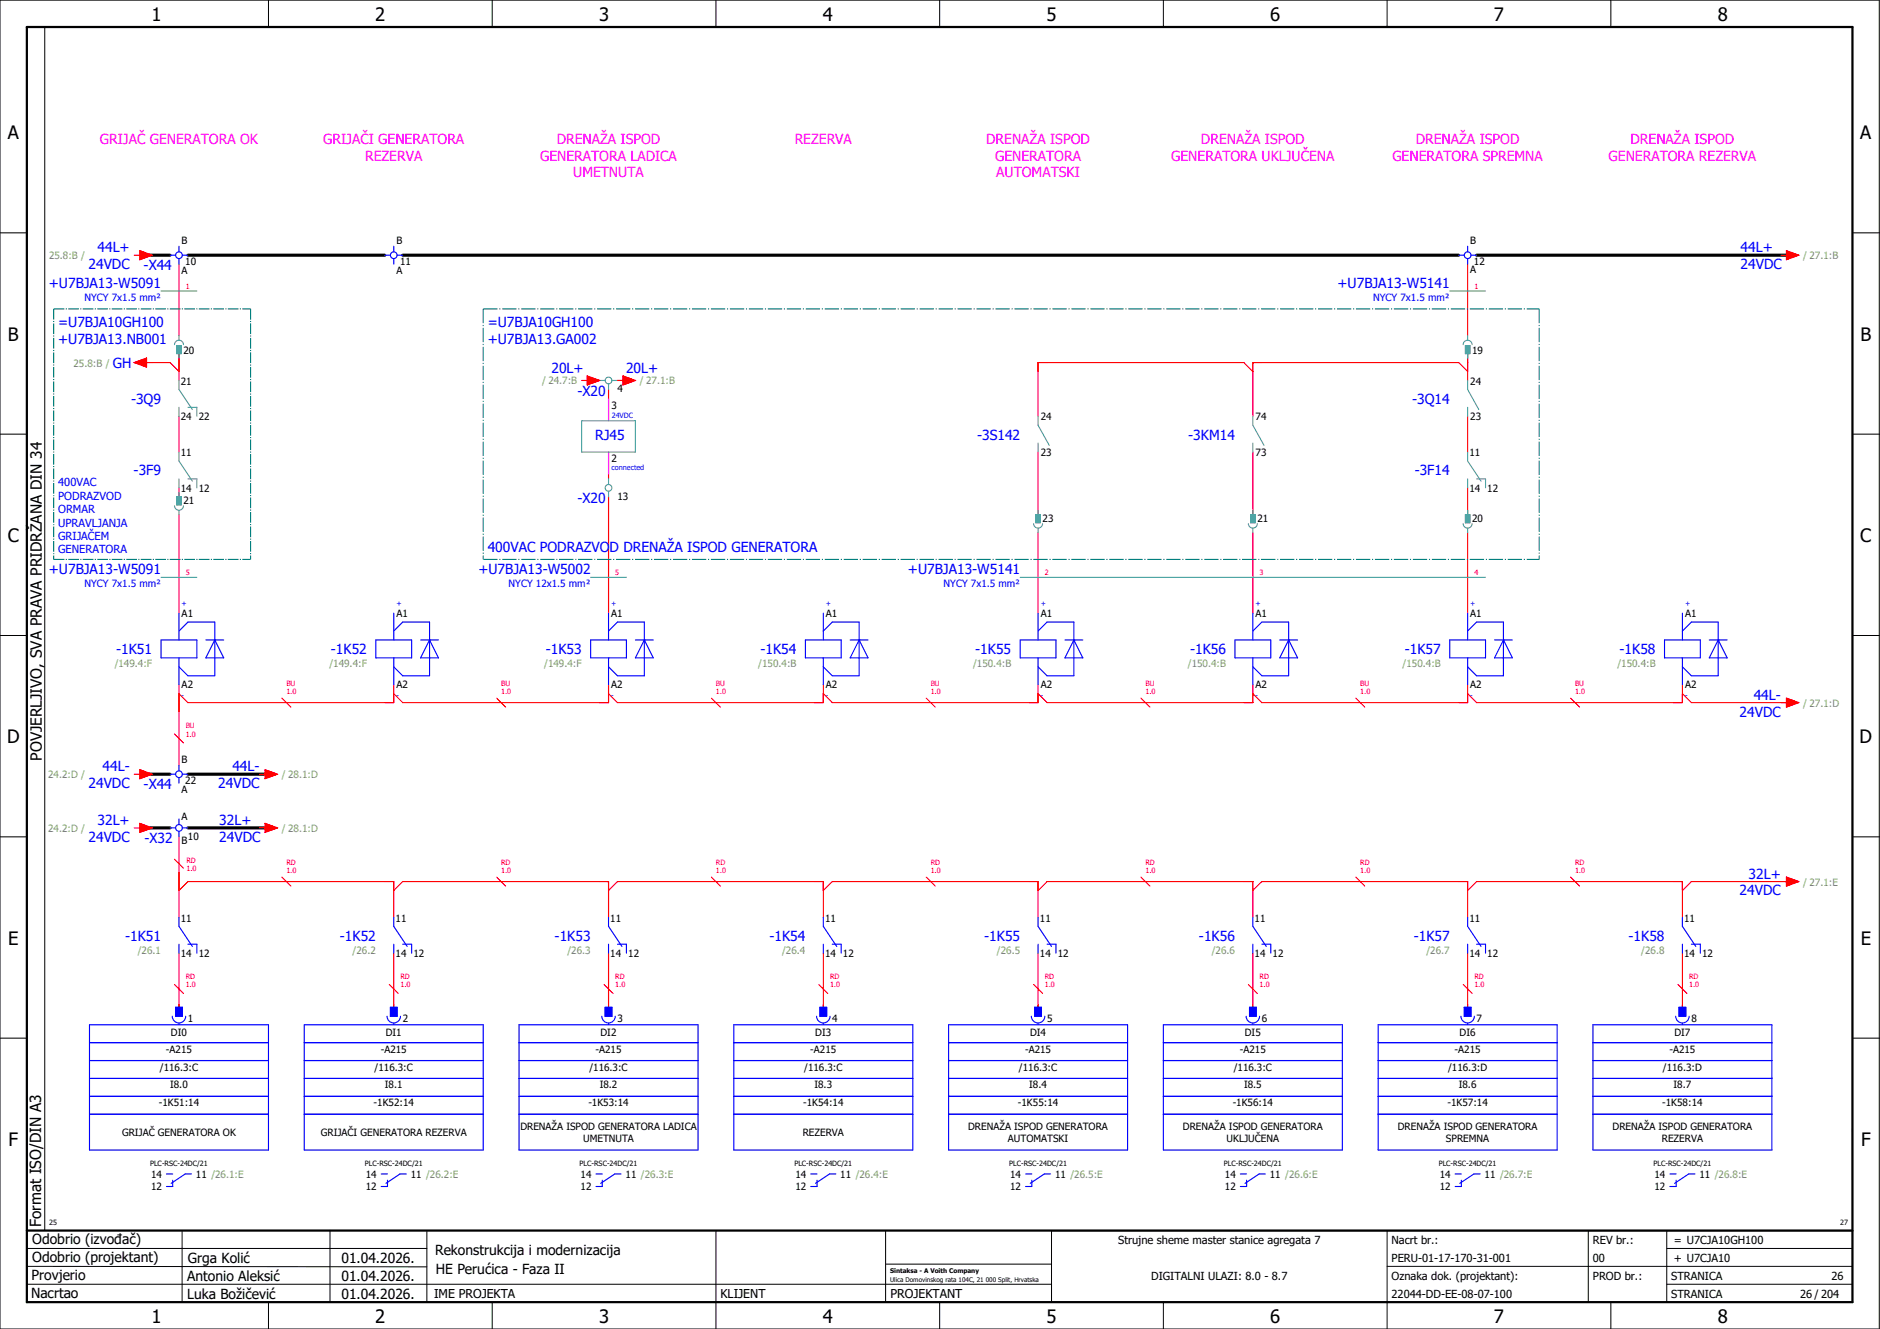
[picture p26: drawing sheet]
<svg xmlns="http://www.w3.org/2000/svg" width="420mm" height="297mm" viewBox="0 0 420 297" stroke-linecap="round" stroke-linejoin="round" font-family="sans-serif">
<defs><g id="words">
<g font-size="4.1">
<text x="33.9" y="4.7">1</text>
<text x="83.9" y="4.7">2</text>
<text x="133.9" y="4.7">3</text>
<text x="183.9" y="4.7">4</text>
<text x="233.9" y="4.7">5</text>
<text x="283.9" y="4.7">6</text>
<text x="333.9" y="4.7">7</text>
<text x="383.9" y="4.7">8</text>
<text x="1.8" y="31.2">A</text>
<text x="415.8" y="31.2">A</text>
<text x="1.8" y="76.2">B</text>
<text x="415.8" y="76.2">B</text>
<text x="1.8" y="121.2">C</text>
<text x="415.8" y="121.2">C</text>
<text x="1.6" y="166.2">D</text>
<text x="415.6" y="166.2">D</text>
<text x="1.8" y="211.2">E</text>
<text x="415.8" y="211.2">E</text>
<text x="1.9" y="256.2">F</text>
<text x="415.9" y="256.2">F</text>
<text x="33.9" y="295.7">1</text>
<text x="83.9" y="295.7">2</text>
<text x="133.9" y="295.7">3</text>
<text x="183.9" y="295.7">4</text>
<text x="233.9" y="295.7">5</text>
<text x="283.9" y="295.7">6</text>
<text x="333.9" y="295.7">7</text>
<text x="383.9" y="295.7">8</text>
</g>
<g font-size="3.4">
<text x="9.4" y="170" transform="rotate(-90 9.4 170)">POVJERLJIVO, SVA PRAVA PRIDRŽANA DIN 34</text>
<text x="9.2" y="274.3" transform="rotate(-90 9.2 274.3)">Format ISO/DIN A3</text>
</g>
<g font-size="3.1" fill="#f0f">
<text x="22.3" y="32.1">GRIJAČ GENERATORA OK</text>
<text x="72.2" y="32.1">GRIJAČI GENERATORA</text>
<text x="81.6" y="35.9">REZERVA</text>
<text x="120.7" y="35.9">GENERATORA LADICA</text>
<text x="124.4" y="32.1">DRENAŽA ISPOD</text>
<text x="177.6" y="32.1">REZERVA</text>
<text x="220.4" y="32.1">DRENAŽA ISPOD</text>
<text x="222.4" y="35.9">GENERATORA</text>
<text x="261.8" y="35.9">GENERATORA UKLJUČENA</text>
<text x="268.4" y="32.1">DRENAŽA ISPOD</text>
<text x="311.2" y="35.9">GENERATORA SPREMNA</text>
<text x="316.4" y="32.1">DRENAŽA ISPOD</text>
<text x="359.5" y="35.9">GENERATORA REZERVA</text>
<text x="364.4" y="32.1">DRENAŽA ISPOD</text>
<text x="128.1" y="39.6">UMETNUTA</text>
<text x="222.7" y="39.6">AUTOMATSKI</text>
</g>
<g font-size="3.1" fill="#00f">
<text x="21.8" y="56.4">44L+</text>
<text x="389" y="56.4">44L+</text>
<text x="10.9" y="64.4">+U7BJA13-W5091</text>
<text x="19.8" y="60.1">24VDC</text>
<text x="32.1" y="60.3">-X44</text>
<text x="298.9" y="64.4">+U7BJA13-W5141</text>
<text x="389" y="60.1">24VDC</text>
<text x="13" y="73.1">=U7BJA10GH100</text>
<text x="13" y="76.9">+U7BJA13.NB001</text>
<text x="109" y="73.1">=U7BJA10GH100</text>
<text x="109" y="76.9">+U7BJA13.GA002</text>
<text x="25.2" y="82.3">GH</text>
<text x="123.2" y="83.3">20L+</text>
<text x="139.9" y="83.3">20L+</text>
<text x="129.1" y="88.5">-X20</text>
<text x="29.3" y="90.3">-3Q9</text>
<text x="315.6" y="90.3">-3Q14</text>
<text x="133" y="98.4">RJ45</text>
<text x="218.4" y="98.3">-3S142</text>
<text x="265.6" y="98.3">-3KM14</text>
<text x="29.9" y="106.3">-3F9</text>
<text x="316.2" y="106.3">-3F14</text>
<text x="129.1" y="112.5">-X20</text>
<text x="109" y="123.4">400VAC PODRAZVOD DRENAŽA ISPOD GENERATORA</text>
<text x="10.9" y="128.4">+U7BJA13-W5091</text>
<text x="106.9" y="128.4">+U7BJA13-W5002</text>
<text x="202.9" y="128.4">+U7BJA13-W5141</text>
<text x="26" y="146.3">-1K51</text>
<text x="74" y="146.3">-1K52</text>
<text x="122" y="146.3">-1K53</text>
<text x="170" y="146.3">-1K54</text>
<text x="218" y="146.3">-1K55</text>
<text x="266" y="146.3">-1K56</text>
<text x="314" y="146.3">-1K57</text>
<text x="362" y="146.3">-1K58</text>
<text x="388.8" y="160.1">24VDC</text>
<text x="391.9" y="156.4">44L-</text>
<text x="22.9" y="172.4">44L-</text>
<text x="51.9" y="172.4">44L-</text>
<text x="19.8" y="176.1">24VDC</text>
<text x="32.1" y="176.3">-X44</text>
<text x="48.8" y="176.1">24VDC</text>
<text x="21.8" y="184.4">32L+</text>
<text x="49" y="184.4">32L+</text>
<text x="19.8" y="188.1">24VDC</text>
<text x="32.3" y="188.3">-X32</text>
<text x="49" y="188.1">24VDC</text>
<text x="390.8" y="196.4">32L+</text>
<text x="388.8" y="200.1">24VDC</text>
<text x="28" y="210.3">-1K51</text>
<text x="76" y="210.3">-1K52</text>
<text x="124" y="210.3">-1K53</text>
<text x="172" y="210.3">-1K54</text>
<text x="220" y="210.3">-1K55</text>
<text x="268" y="210.3">-1K56</text>
<text x="316" y="210.3">-1K57</text>
<text x="364" y="210.3">-1K58</text>
</g>
<g font-size="3.1">
<text x="7.2" y="278.1">Odobrio (izvođač)</text>
<text x="97.2" y="280.5">Rekonstrukcija i modernizacija</text>
<text x="7.1" y="286.1">Provjerio</text>
<text x="7.2" y="282.1">Odobrio (projektant)</text>
<text x="41.8" y="286.2">Antonio Aleksić</text>
<text x="42" y="282.3">Grga Kolić</text>
<text x="76.3" y="282.3">01.04.2026.</text>
<text x="76.3" y="286.3">01.04.2026.</text>
<text x="97.4" y="284.8">HE Perućica - Faza II</text>
<text x="6.9" y="290">Nacrtao</text>
<text x="41.8" y="290.3">Luka Božičević</text>
<text x="76.3" y="290.3">01.04.2026.</text>
</g>
<g font-size="2.7">
<text x="97" y="290.1">IME PROJEKTA</text>
<text x="161" y="290.1">KLIJENT</text>
<text x="199" y="290.1">PROJEKTANT</text>
</g>
<g font-size="2.5" fill="#00f">
<text x="13" y="108.7">400VAC</text>
<text x="13" y="111.7">PODRAZVOD</text>
<text x="13" y="114.7">ORMAR</text>
<text x="13" y="117.7">UPRAVLJANJA</text>
<text x="13" y="120.7">GRIJAČEM</text>
<text x="13" y="123.7">GENERATORA</text>
</g>
<g font-size="2.5">
<text x="249.9" y="278">Strujne sheme master stanice agregata 7</text>
<text x="311" y="278">Nacrt br.:</text>
<text x="356" y="278">REV br.:</text>
<text x="374.1" y="278">= U7CJA10GH100</text>
<text x="257.3" y="286">DIGITALNI ULAZI: 8.0 - 8.7</text>
<text x="311" y="286">Oznaka dok. (projektant):</text>
<text x="311" y="282">PERU-01-17-170-31-001</text>
<text x="356" y="286">PROD br.:</text>
<text x="356" y="282">00</text>
<text x="373.5" y="286">STRANICA</text>
<text x="374.1" y="282.1">+ U7CJA10</text>
<text x="409.3" y="286">26</text>
<text x="311" y="290">22044-DD-EE-08-07-100</text>
<text x="373.5" y="290">STRANICA</text>
<text x="402.3" y="290">26 / 204</text>
</g>
<g font-size="2.2" fill="#7ca552">
<text x="11" y="57.9">25.8:B /</text>
<text x="403" y="57.9">/ 27.1:B</text>
<text x="16.4" y="82">25.8:B /</text>
<text x="121.2" y="85.9">/ 24.7:B</text>
<text x="143" y="85.9">/ 27.1:B</text>
<text x="25.6" y="149.2">/149.4:F</text>
<text x="73.6" y="149.2">/149.4:F</text>
<text x="121.6" y="149.2">/149.4:F</text>
<text x="169.5" y="149.2">/150.4:B</text>
<text x="217.5" y="149.2">/150.4:B</text>
<text x="265.5" y="149.2">/150.4:B</text>
<text x="313.5" y="149.2">/150.4:B</text>
<text x="361.5" y="149.2">/150.4:B</text>
<text x="403" y="157.9">/ 27.1:D</text>
<text x="10.8" y="173.9">24.2:D /</text>
<text x="63" y="173.9">/ 28.1:D</text>
<text x="10.8" y="185.9">24.2:D /</text>
<text x="63" y="185.9">/ 28.1:D</text>
<text x="403" y="197.9">/ 27.1:E</text>
<text x="30.8" y="213.2">/26.1</text>
<text x="78.8" y="213.2">/26.2</text>
<text x="126.8" y="213.2">/26.3</text>
<text x="174.8" y="213.2">/26.4</text>
<text x="222.8" y="213.2">/26.5</text>
<text x="270.8" y="213.2">/26.6</text>
<text x="318.8" y="213.2">/26.7</text>
<text x="366.8" y="213.2">/26.8</text>
</g>
<g font-size="2.2">
<text x="40.6" y="54.6">B</text>
<text x="41.4" y="59.3">10</text>
<text x="88.6" y="54.6">B</text>
<text x="89.4" y="59.3">11</text>
<text x="328.6" y="54.6">B</text>
<text x="329.4" y="59.3">12</text>
<text x="40.6" y="61.3">A</text>
<text x="88.6" y="61.3">A</text>
<text x="328.6" y="61.1">A</text>
<text x="41" y="79.1">20</text>
<text x="329" y="79.1">19</text>
<text x="40.4" y="86">21</text>
<text x="138" y="87.7">4</text>
<text x="328.6" y="86">24</text>
<text x="40.4" y="93.9">24</text>
<text x="44.4" y="93.9">22</text>
<text x="136.7" y="91.5">3</text>
<text x="232.6" y="94">24</text>
<text x="280.6" y="94">74</text>
<text x="328.6" y="93.9">23</text>
<text x="40.4" y="102">11</text>
<text x="232.6" y="101.9">23</text>
<text x="280.6" y="101.9">73</text>
<text x="328.4" y="102">11</text>
<text x="136.7" y="103.4">2</text>
<text x="40.4" y="109.9">14</text>
<text x="41" y="112.7">21</text>
<text x="44.4" y="109.9">12</text>
<text x="138" y="111.7">13</text>
<text x="328.4" y="109.9">14</text>
<text x="332.4" y="109.9">12</text>
<text x="233" y="116.7">23</text>
<text x="281" y="116.7">21</text>
<text x="329" y="116.7">20</text>
<text x="40.6" y="138">A1</text>
<text x="88.6" y="138">A1</text>
<text x="136.6" y="138">A1</text>
<text x="184.6" y="138">A1</text>
<text x="232.6" y="138">A1</text>
<text x="280.6" y="138">A1</text>
<text x="328.6" y="138">A1</text>
<text x="376.6" y="138">A1</text>
<text x="40.6" y="153.9">A2</text>
<text x="88.6" y="153.9">A2</text>
<text x="136.6" y="153.9">A2</text>
<text x="184.6" y="153.9">A2</text>
<text x="232.6" y="153.9">A2</text>
<text x="280.6" y="153.9">A2</text>
<text x="328.6" y="153.9">A2</text>
<text x="376.6" y="153.9">A2</text>
<text x="40.6" y="170.6">B</text>
<text x="40.6" y="177.3">A</text>
<text x="41.4" y="175.3">22</text>
<text x="40.6" y="183.2">A</text>
<text x="40.6" y="188.7">B</text>
<text x="42" y="187.7">10</text>
<text x="40.4" y="206">11</text>
<text x="88.4" y="206">11</text>
<text x="136.4" y="206">11</text>
<text x="184.4" y="206">11</text>
<text x="232.4" y="206">11</text>
<text x="280.4" y="206">11</text>
<text x="328.4" y="206">11</text>
<text x="376.4" y="206">11</text>
<text x="40.4" y="213.9">14</text>
<text x="44.4" y="213.9">12</text>
<text x="88.4" y="213.9">14</text>
<text x="92.4" y="213.9">12</text>
<text x="136.4" y="213.9">14</text>
<text x="140.4" y="213.9">12</text>
<text x="184.4" y="213.9">14</text>
<text x="188.4" y="213.9">12</text>
<text x="232.4" y="213.9">14</text>
<text x="236.4" y="213.9">12</text>
<text x="280.4" y="213.9">14</text>
<text x="284.4" y="213.9">12</text>
<text x="328.4" y="213.9">14</text>
<text x="332.4" y="213.9">12</text>
<text x="376.4" y="213.9">14</text>
<text x="380.4" y="213.9">12</text>
<text x="38.2" y="231.5">DI0</text>
<text x="42" y="228.4">1</text>
<text x="86.2" y="231.5">DI1</text>
<text x="90" y="228.4">2</text>
<text x="134.2" y="231.5">DI2</text>
<text x="138" y="228.4">3</text>
<text x="182.2" y="231.5">DI3</text>
<text x="186" y="228.4">4</text>
<text x="230.2" y="231.5">DI4</text>
<text x="234" y="228.4">5</text>
<text x="278.2" y="231.5">DI5</text>
<text x="282" y="228.4">6</text>
<text x="326.2" y="231.5">DI6</text>
<text x="330" y="228.4">7</text>
<text x="374.2" y="231.5">DI7</text>
<text x="378" y="228.4">8</text>
<text x="35.7" y="239.3">/116.3:C</text>
<text x="37.1" y="235.3">-A215</text>
<text x="83.7" y="239.3">/116.3:C</text>
<text x="85.1" y="235.3">-A215</text>
<text x="131.7" y="239.3">/116.3:C</text>
<text x="133.1" y="235.3">-A215</text>
<text x="179.7" y="239.3">/116.3:C</text>
<text x="181.1" y="235.3">-A215</text>
<text x="227.7" y="239.3">/116.3:C</text>
<text x="229.1" y="235.3">-A215</text>
<text x="275.7" y="239.3">/116.3:C</text>
<text x="277.1" y="235.3">-A215</text>
<text x="323.6" y="239.3">/116.3:D</text>
<text x="325.1" y="235.3">-A215</text>
<text x="371.6" y="239.3">/116.3:D</text>
<text x="373.1" y="235.3">-A215</text>
<text x="38" y="243.3">I8.0</text>
<text x="86" y="243.3">I8.1</text>
<text x="134" y="243.3">I8.2</text>
<text x="182" y="243.3">I8.3</text>
<text x="230" y="243.3">I8.4</text>
<text x="278" y="243.3">I8.5</text>
<text x="326" y="243.3">I8.6</text>
<text x="374" y="243.3">I8.7</text>
<text x="35.5" y="247.3">-1K51:14</text>
<text x="83.5" y="247.3">-1K52:14</text>
<text x="131.5" y="247.3">-1K53:14</text>
<text x="179.5" y="247.3">-1K54:14</text>
<text x="227.5" y="247.3">-1K55:14</text>
<text x="275.5" y="247.3">-1K56:14</text>
<text x="323.5" y="247.3">-1K57:14</text>
<text x="371.5" y="247.3">-1K58:14</text>
<text x="27.3" y="253.9">GRIJAČ GENERATORA OK</text>
<text x="71.7" y="253.9">GRIJAČI GENERATORA REZERVA</text>
<text x="116.3" y="252.6">DRENAŽA ISPOD GENERATORA LADICA</text>
<text x="130.3" y="255.3">UMETNUTA</text>
<text x="179.4" y="253.9">REZERVA</text>
<text x="216.4" y="252.6">DRENAŽA ISPOD GENERATORA</text>
<text x="225.3" y="255.3">AUTOMATSKI</text>
<text x="264.4" y="252.6">DRENAŽA ISPOD GENERATORA</text>
<text x="274.1" y="255.3">UKLJUČENA</text>
<text x="312.4" y="252.6">DRENAŽA ISPOD GENERATORA</text>
<text x="323.2" y="255.3">SPREMNA</text>
<text x="360.4" y="252.6">DRENAŽA ISPOD GENERATORA</text>
<text x="371.4" y="255.3">REZERVA</text>
<text x="33.8" y="263.3">14</text>
<text x="43.8" y="263.3">11 /26.1:E</text>
<text x="81.8" y="263.3">14</text>
<text x="91.8" y="263.3">11 /26.2:E</text>
<text x="129.8" y="263.3">14</text>
<text x="139.8" y="263.3">11 /26.3:E</text>
<text x="177.8" y="263.3">14</text>
<text x="187.8" y="263.3">11 /26.4:E</text>
<text x="225.8" y="263.3">14</text>
<text x="235.8" y="263.3">11 /26.5:E</text>
<text x="273.8" y="263.3">14</text>
<text x="283.8" y="263.3">11 /26.6:E</text>
<text x="321.8" y="263.3">14</text>
<text x="331.8" y="263.3">11 /26.7:E</text>
<text x="369.8" y="263.3">14</text>
<text x="379.8" y="263.3">11 /26.8:E</text>
<text x="33.8" y="266.1">12</text>
<text x="81.8" y="266.1">12</text>
<text x="129.8" y="266.1">12</text>
<text x="177.8" y="266.1">12</text>
<text x="225.8" y="266.1">12</text>
<text x="273.8" y="266.1">12</text>
<text x="321.8" y="266.1">12</text>
<text x="369.8" y="266.1">12</text>
</g>
<g font-size="2.2" fill="#00f">
<text x="18.9" y="67.3">NYCY 7x1.5 mm²</text>
<text x="306.9" y="67.3">NYCY 7x1.5 mm²</text>
<text x="18.9" y="131.3">NYCY 7x1.5 mm²</text>
<text x="113.7" y="131.3">NYCY 12x1.5 mm²</text>
<text x="210.9" y="131.3">NYCY 7x1.5 mm²</text>
</g>
<g font-size="1.6" fill="#f00">
<text x="41.5" y="64.5">1</text>
<text x="329.5" y="64.5">1</text>
<text x="41.5" y="128.5">5</text>
<text x="137.5" y="128.5">5</text>
<text x="233.5" y="128.5">2</text>
<text x="281.5" y="128.5">3</text>
<text x="329.5" y="128.5">4</text>
<text x="64" y="155.2">1.0</text>
<text x="64" y="153.3">BU</text>
<text x="112" y="155.2">1.0</text>
<text x="112" y="153.3">BU</text>
<text x="160" y="155.2">1.0</text>
<text x="160" y="153.3">BU</text>
<text x="208" y="155.2">1.0</text>
<text x="208" y="153.3">BU</text>
<text x="256" y="155.2">1.0</text>
<text x="256" y="153.3">BU</text>
<text x="304" y="155.2">1.0</text>
<text x="304" y="153.3">BU</text>
<text x="352" y="155.2">1.0</text>
<text x="352" y="153.3">BU</text>
<text x="41.5" y="164.7">1.0</text>
<text x="41.5" y="162.8">BU</text>
<text x="41.7" y="194.7">1.0</text>
<text x="41.7" y="192.8">RD</text>
<text x="64" y="195.2">1.0</text>
<text x="64" y="193.3">RD</text>
<text x="112" y="195.2">1.0</text>
<text x="112" y="193.3">RD</text>
<text x="160" y="195.2">1.0</text>
<text x="160" y="193.3">RD</text>
<text x="208" y="195.2">1.0</text>
<text x="208" y="193.3">RD</text>
<text x="256" y="195.2">1.0</text>
<text x="256" y="193.3">RD</text>
<text x="304" y="195.2">1.0</text>
<text x="304" y="193.3">RD</text>
<text x="352" y="195.2">1.0</text>
<text x="352" y="193.3">RD</text>
<text x="41.5" y="220.7">1.0</text>
<text x="41.5" y="218.8">RD</text>
<text x="89.5" y="220.7">1.0</text>
<text x="89.5" y="218.8">RD</text>
<text x="137.5" y="220.7">1.0</text>
<text x="137.5" y="218.8">RD</text>
<text x="185.5" y="220.7">1.0</text>
<text x="185.5" y="218.8">RD</text>
<text x="233.5" y="220.7">1.0</text>
<text x="233.5" y="218.8">RD</text>
<text x="281.5" y="220.7">1.0</text>
<text x="281.5" y="218.8">RD</text>
<text x="329.5" y="220.7">1.0</text>
<text x="329.5" y="218.8">RD</text>
<text x="377.5" y="220.7">1.0</text>
<text x="377.5" y="218.8">RD</text>
</g>
<g font-size="1.6" fill="#00f">
<text x="136.7" y="93.5">24VDC</text>
<text x="136.7" y="105">connected</text>
<text x="40.6" y="135.4">+</text>
<text x="88.6" y="135.4">+</text>
<text x="136.6" y="135.4">+</text>
<text x="184.6" y="135.4">+</text>
<text x="232.6" y="135.4">+</text>
<text x="280.6" y="135.4">+</text>
<text x="328.6" y="135.4">+</text>
<text x="376.6" y="135.4">+</text>
<text x="40.6" y="156">-</text>
<text x="88.6" y="156">-</text>
<text x="136.6" y="156">-</text>
<text x="184.6" y="156">-</text>
<text x="232.6" y="156">-</text>
<text x="280.6" y="156">-</text>
<text x="328.6" y="156">-</text>
<text x="376.6" y="156">-</text>
</g>
<g font-size="1.6">
<text x="33.5" y="260.7">PLC-RSC-24DC/21</text>
<text x="81.5" y="260.7">PLC-RSC-24DC/21</text>
<text x="129.5" y="260.7">PLC-RSC-24DC/21</text>
<text x="177.5" y="260.7">PLC-RSC-24DC/21</text>
<text x="225.5" y="260.7">PLC-RSC-24DC/21</text>
<text x="273.5" y="260.7">PLC-RSC-24DC/21</text>
<text x="321.5" y="260.7">PLC-RSC-24DC/21</text>
<text x="369.5" y="260.7">PLC-RSC-24DC/21</text>
<text x="11" y="273.7">25</text>
<text x="411.2" y="273.7">27</text>
</g>
<g font-size="1.4">
<text x="198.9" y="284.4">Sintaksa - A Voith Company</text>
<text x="198.9" y="286.4">Ulica Domovinskog rata 104C, 21 000 Split, Hrvatska</text>
</g>
</g></defs>
<g fill="none" stroke="#000" stroke-width=".22">
<path d="M0 0h420v297h-420zM10 6v269M60 0v6M110 0v6M160 0v6M210 0v6M260 0v6M310 0v6M360 0v6M0 52h6M414 52h6M0 97h6"/>
<path d="M414 97h6M0 142h6M414 142h6M414 176.3v87.4M0 187h6M414 187h6M0 232h6M414 232h6M6 279h89.4M40.7 275v16M73.7 274.9v16M95.4 275.1v16"/>
<path d="M160 275v22M197.9 275.1v16M310 275v22M355 275v16M372.5 279h41.5M372.5 275v16M414 275h-179v16M6 283l89.4 .1M6 287h229M60 291v6M110 291v6M197.9 282.5h37.1"/>
<path d="M210 291v6M260 291v6M310 283h104M360 291v6M372.5 287h41.5"/>
</g>
<path d="M6 6h408v285h-408zM6 275h408" fill="none" stroke="#000" stroke-width=".5"/>
<g fill="none" stroke="#f00" stroke-width=".25">
<path d="M30 57h1.3M31.3 56l2.7 1-2.7 1zM40 59v16M328 59v16M398 57h1.2M399.2 56l2.8 1-2.8 1zM40 79v6M328 79v6M30 81l2.7-1v2zM32 81h6l2 2M40 93v8M130 85h1.2"/>
<path d="M131.2 84l2.8 1-2.8 1zM132 85h2M136 87v7M138 85h2M139.2 84l2.8 1-2.8 1zM280 83l-2-2h-46v12M328 83l-2-2h-46v12M328 93v8M40 109v2M40 115v22M136 101v6M136 111v26"/>
<path d="M232 101v14M232 119v18M280 101v14M280 119v18M328 109v6M328 119v18M40 153v18M63 156l2 2M88 153v4h-46l-2-2M111 156l2 2M136 153v4h-46l-2-2M159 156l2 2"/>
<path d="M184 153v4h-46l-2-2M207 156l2 2M232 153v4h-46l-2-2M255 156l2 2M280 153v4h-46l-2-2M303 156l2 2M328 153v4h-46l-2-2M351 156l2 2M376 153v4h-46l-2-2M376 155l2 2h22M399.2 156l2.8 1-2.8 1zM30 173h1.3"/>
<path d="M31.3 172l2.7 1-2.7 1zM39 164l2 2M58 173h1.3M59.3 172l2.7 1-2.7 1zM30 185h1.3M31.3 184l2.7 1-2.7 1zM39 192l2 2M40 199l2-2h46v8M40 187v18M58 185h1.3M59.3 184l2.7 1-2.7 1zM63 196l2 2"/>
<path d="M88 199l2-2h46v8M111 196l2 2M136 199l2-2h46v8M159 196l2 2M184 199l2-2h46v8M207 196l2 2M232 199l2-2h46v8M255 196l2 2M280 199l2-2h46v8M303 196l2 2M328 199l2-2h46v8M351 196l2 2"/>
<path d="M399.2 196l2.8 1-2.8 1zM400 197h-22l-2 2M40 213v12M88 213v12M136 213v12M184 213v12M232 213v12M280 213v12M328 213v12M376 213v12M39 220l2 2M87 220l2 2"/>
<path d="M135 220l2 2M183 220l2 2M231 220l2 2M279 220l2 2M327 220l2 2M375 220l2 2"/>
</g>
<path d="M32 57h6M42 57h44M90 57h236M330 57h70M32 173h6M42 173h18M32 185h6M42 185h18" fill="none" stroke="#000" stroke-width=".7"/>
<path d="M136 89v5M136 101v5" fill="none" stroke="#f0f" stroke-width=".25"/>
<g fill="none" stroke="#52a5a5" stroke-width=".25">
<path d="M36 65h8M39 77a1 1 0 0 1 1-1 1 1 0 0 1 1 1M39.5 77.2h1v1.8h-1zM40 75v1M40 79v1M324 65h8M327 77a1 1 0 0 1 1-1 1 1 0 0 1 1 1M327.5 77.2h1v1.8h-1zM328 75v1M328 79v1M40 85v2l3 4.5M40 91v2"/>
<path d="M42 91h2v2M130 94h12v7h-12zM134 85h1.3M136 85.8v1.2M136.8 85h1.2M232 93v2l2.5 4.5M232 99v2M280 93v2l2.5 4.5M280 99v2M328 85v2l2.5 4.5M328 91v2M39 113a1 1 0 0 0 1 1 1 1 0 0 0 1-1"/>
<path d="M39.5 111h1v1.8h-1zM40 101v2l3 4.5M40 107v2M40 110v1M40 114v1M42 107h2v2M136 107v1.3M136 109.8v1.2M231 117a1 1 0 0 0 1 1 1 1 0 0 0 1-1M231.5 115h1v1.8h-1zM232 114v1M232 118v1"/>
<path d="M279 117a1 1 0 0 0 1 1 1 1 0 0 0 1-1M279.5 115h1v1.8h-1zM280 114v1M280 118v1M327 117a1 1 0 0 0 1 1 1 1 0 0 0 1-1M327.5 115h1v1.8h-1zM328 101v2l3 4.5M328 107v2M328 114v1M328 118v1M330 107h2v2M36 129h8"/>
<path d="M132 129h8M228 129h104"/>
<circle cx="136" cy="85" r=".75"/>
<circle cx="136" cy="109" r=".75"/>
</g>
<g fill="none" stroke="#00f" stroke-width=".25">
<path d="M38 57h1.3M40 55v1.3M40 57.8v1.2M40.8 57h1.2M86 57h1.3M88 55v1.3M88 57.8v1.2M88.8 57h1.2M326 57h1.3M328 55v1.3M328 57.8v1.2M328.8 57h1.2"/>
<path d="M40 137v6M88 137v6M136 137v6M184 137v6M232 137v6M280 137v6M328 137v6M376 137v6M36 143h8v4h-8zM40 147v6M40 141l2-2h6v12h-6l-2-2M46 143h4"/>
<path d="M48 143h.1M48 143l2 4h-4zM84 143h8v4h-8zM88 147v6M88 141l2-2h6v12h-6l-2-2M94 143h4M96 143h.1M96 143l2 4h-4zM132 143h8v4h-8zM136 147v6M136 141l2-2h6v12h-6l-2-2M142 143h4"/>
<path d="M144 143h.1M144 143l2 4h-4zM180 143h8v4h-8zM184 147v6M184 141l2-2h6v12h-6l-2-2M190 143h4M192 143h.1M192 143l2 4h-4zM228 143h8v4h-8zM232 147v6M232 141l2-2h6v12h-6l-2-2M238 143h4"/>
<path d="M240 143h.1M240 143l2 4h-4zM276 143h8v4h-8zM280 147v6M280 141l2-2h6v12h-6l-2-2M286 143h4M288 143h.1M288 143l2 4h-4zM324 143h8v4h-8zM328 147v6M328 141l2-2h6v12h-6l-2-2M334 143h4"/>
<path d="M336 143h.1M336 143l2 4h-4zM372 143h8v4h-8zM376 147v6M376 141l2-2h6v12h-6l-2-2M382 143h4M384 143h.1M384 143l2 4h-4zM38 173h1.3M40 171v1.3M40 173.8v1.2M40.8 173h1.2"/>
<path d="M38 185h1.3M40 183v1.3M40 185.8v1.2M40.8 185h1.2M40 205v2l3 4.5M40 211v2M42 211h2v2M88 205v2l3 4.5M88 211v2M90 211h2v2M136 205v2l3 4.5M136 211v2"/>
<path d="M138 211h2v2M184 205v2l3 4.5M184 211v2M186 211h2v2M232 205v2l3 4.5M232 211v2M234 211h2v2M280 205v2l3 4.5M280 211v2M282 211h2v2M328 205v2l3 4.5M328 211v2"/>
<path d="M330 211h2v2M376 205v2l3 4.5M376 211v2M378 211h2v2M20 237h40M20 229h40v28h-40zM20 233h40M38.5 227.1a1.5 1.5 0 0 0 1.5 1.5 1.5 1.5 0 0 0 1.5-1.5M39.3 225.1h1.5v2h-1.5zM40 228.7v.3M68 237h40M68 233h40"/>
<path d="M68 229h40v28h-40zM86.5 227.1a1.5 1.5 0 0 0 1.5 1.5 1.5 1.5 0 0 0 1.5-1.5M87.3 225.1h1.5v2h-1.5zM88 228.7v.3M116 237h40M116 233h40M116 229h40v28h-40zM134.5 227.1a1.5 1.5 0 0 0 1.5 1.5 1.5 1.5 0 0 0 1.5-1.5M135.3 225.1h1.5v2h-1.5zM136 228.7v.3M164 237h40M164 233h40"/>
<path d="M164 229h40v28h-40zM182.5 227.1a1.5 1.5 0 0 0 1.5 1.5 1.5 1.5 0 0 0 1.5-1.5M183.3 225.1h1.5v2h-1.5zM184 228.7v.3M212 237h40M212 233h40M212 229h40v28h-40zM230.5 227.1a1.5 1.5 0 0 0 1.5 1.5 1.5 1.5 0 0 0 1.5-1.5M231.3 225.1h1.5v2h-1.5zM232 228.7v.3M260 237h40M260 233h40"/>
<path d="M260 229h40v28h-40zM278.5 227.1a1.5 1.5 0 0 0 1.5 1.5 1.5 1.5 0 0 0 1.5-1.5M279.3 225.1h1.5v2h-1.5zM280 228.7v.3M308 237h40M308 233h40M308 229h40v28h-40zM326.5 227.1a1.5 1.5 0 0 0 1.5 1.5 1.5 1.5 0 0 0 1.5-1.5M327.3 225.1h1.5v2h-1.5zM328 228.7v.3M356 237h40M356 233h40"/>
<path d="M356 229h40v28h-40zM374.5 227.1a1.5 1.5 0 0 0 1.5 1.5 1.5 1.5 0 0 0 1.5-1.5M375.2 225.1h1.5v2h-1.5zM376 228.7v.3M20 249h40M20 245h40M20 241h40M68 249h40M68 245h40M68 241h40M116 249h40M116 245h40"/>
<path d="M116 241h40M164 249h40M164 245h40M164 241h40M212 249h40M212 245h40M212 241h40M260 249h40M260 245h40M260 241h40M308 249h40M308 245h40"/>
<path d="M308 241h40M356 249h40M356 245h40M356 241h40M37.2 262.4h1.4M38.6 263.8v1.4h-1.4M42.8 262.4h-1.4l-3.1 2.1M85.2 262.4h1.4M86.6 263.8v1.4h-1.4M90.8 262.4h-1.4l-3.1 2.1M133.2 262.4h1.4M134.6 263.8v1.4h-1.4"/>
<path d="M138.8 262.4h-1.4l-3.1 2.1M181.2 262.4h1.4M182.6 263.8v1.4h-1.4M186.8 262.4h-1.4l-3.1 2.1M229.2 262.4h1.4M230.6 263.8v1.4h-1.4M234.8 262.4h-1.4l-3.1 2.1M277.2 262.4h1.4M278.6 263.8v1.4h-1.4M282.8 262.4h-1.4l-3.1 2.1M325.2 262.4h1.4M326.6 263.8v1.4h-1.4"/>
<path d="M330.8 262.4h-1.4l-3.1 2.1M373.2 262.4h1.4M374.6 263.8v1.4h-1.4M378.8 262.4h-1.4l-3.1 2.1"/>
<circle cx="40" cy="57" r=".75"/>
<circle cx="88" cy="57" r=".75"/>
<circle cx="328" cy="57" r=".75"/>
<circle cx="40" cy="173" r=".75"/>
<circle cx="40" cy="185" r=".75"/>
</g>
<g fill="#00f" stroke="#00f" stroke-width=".22">
<path d="M39.3 225.1h1.5v2h-1.5z"/>
<path d="M87.3 225.1h1.5v2h-1.5z"/>
<path d="M135.3 225.1h1.5v2h-1.5z"/>
<path d="M183.3 225.1h1.5v2h-1.5z"/>
<path d="M231.3 225.1h1.5v2h-1.5z"/>
<path d="M279.3 225.1h1.5v2h-1.5z"/>
<path d="M327.3 225.1h1.5v2h-1.5z"/>
<path d="M375.2 225.1h1.5v2h-1.5z"/>
</g>
<path d="M12 69h44M12 69v56M56 69v56M12 125h44" fill="none" stroke="#007f7f" stroke-width=".25" stroke-dasharray="2.4 .3 .3 .3" stroke-linecap="butt"/>
<g fill="#52a5a5" stroke="#52a5a5" stroke-width=".22">
<path d="M39.5 111h1v1.8h-1z"/>
<path d="M39.5 77.2h1v1.8h-1z"/>
<path d="M279.5 115h1v1.8h-1z"/>
<path d="M231.5 115h1v1.8h-1z"/>
<path d="M327.5 115h1v1.8h-1z"/>
<path d="M327.5 77.2h1v1.8h-1z"/>
</g>
<path d="M108 69h236M108 69v56M344 69v56M108 125h236" fill="none" stroke="#007f7f" stroke-width=".25" stroke-dasharray="3.2 .4 .3 .4" stroke-linecap="butt"/>
<g fill="#f00" stroke="#f00" stroke-width=".22">
<path d="M31.3 56l2.7 1-2.7 1z"/>
<path d="M399.2 156l2.8 1-2.8 1z"/>
<path d="M399.2 196l2.8 1-2.8 1z"/>
<path d="M31.3 184l2.7 1-2.7 1z"/>
<path d="M59.3 184l2.7 1-2.7 1z"/>
<path d="M399.2 56l2.8 1-2.8 1z"/>
<path d="M31.3 172l2.7 1-2.7 1z"/>
<path d="M59.3 172l2.7 1-2.7 1z"/>
<path d="M30 81l2.7-1v2z"/>
<path d="M131.2 84l2.8 1-2.8 1z"/>
<path d="M139.2 84l2.8 1-2.8 1z"/>
</g>
<use href="#words"/>
</svg>
